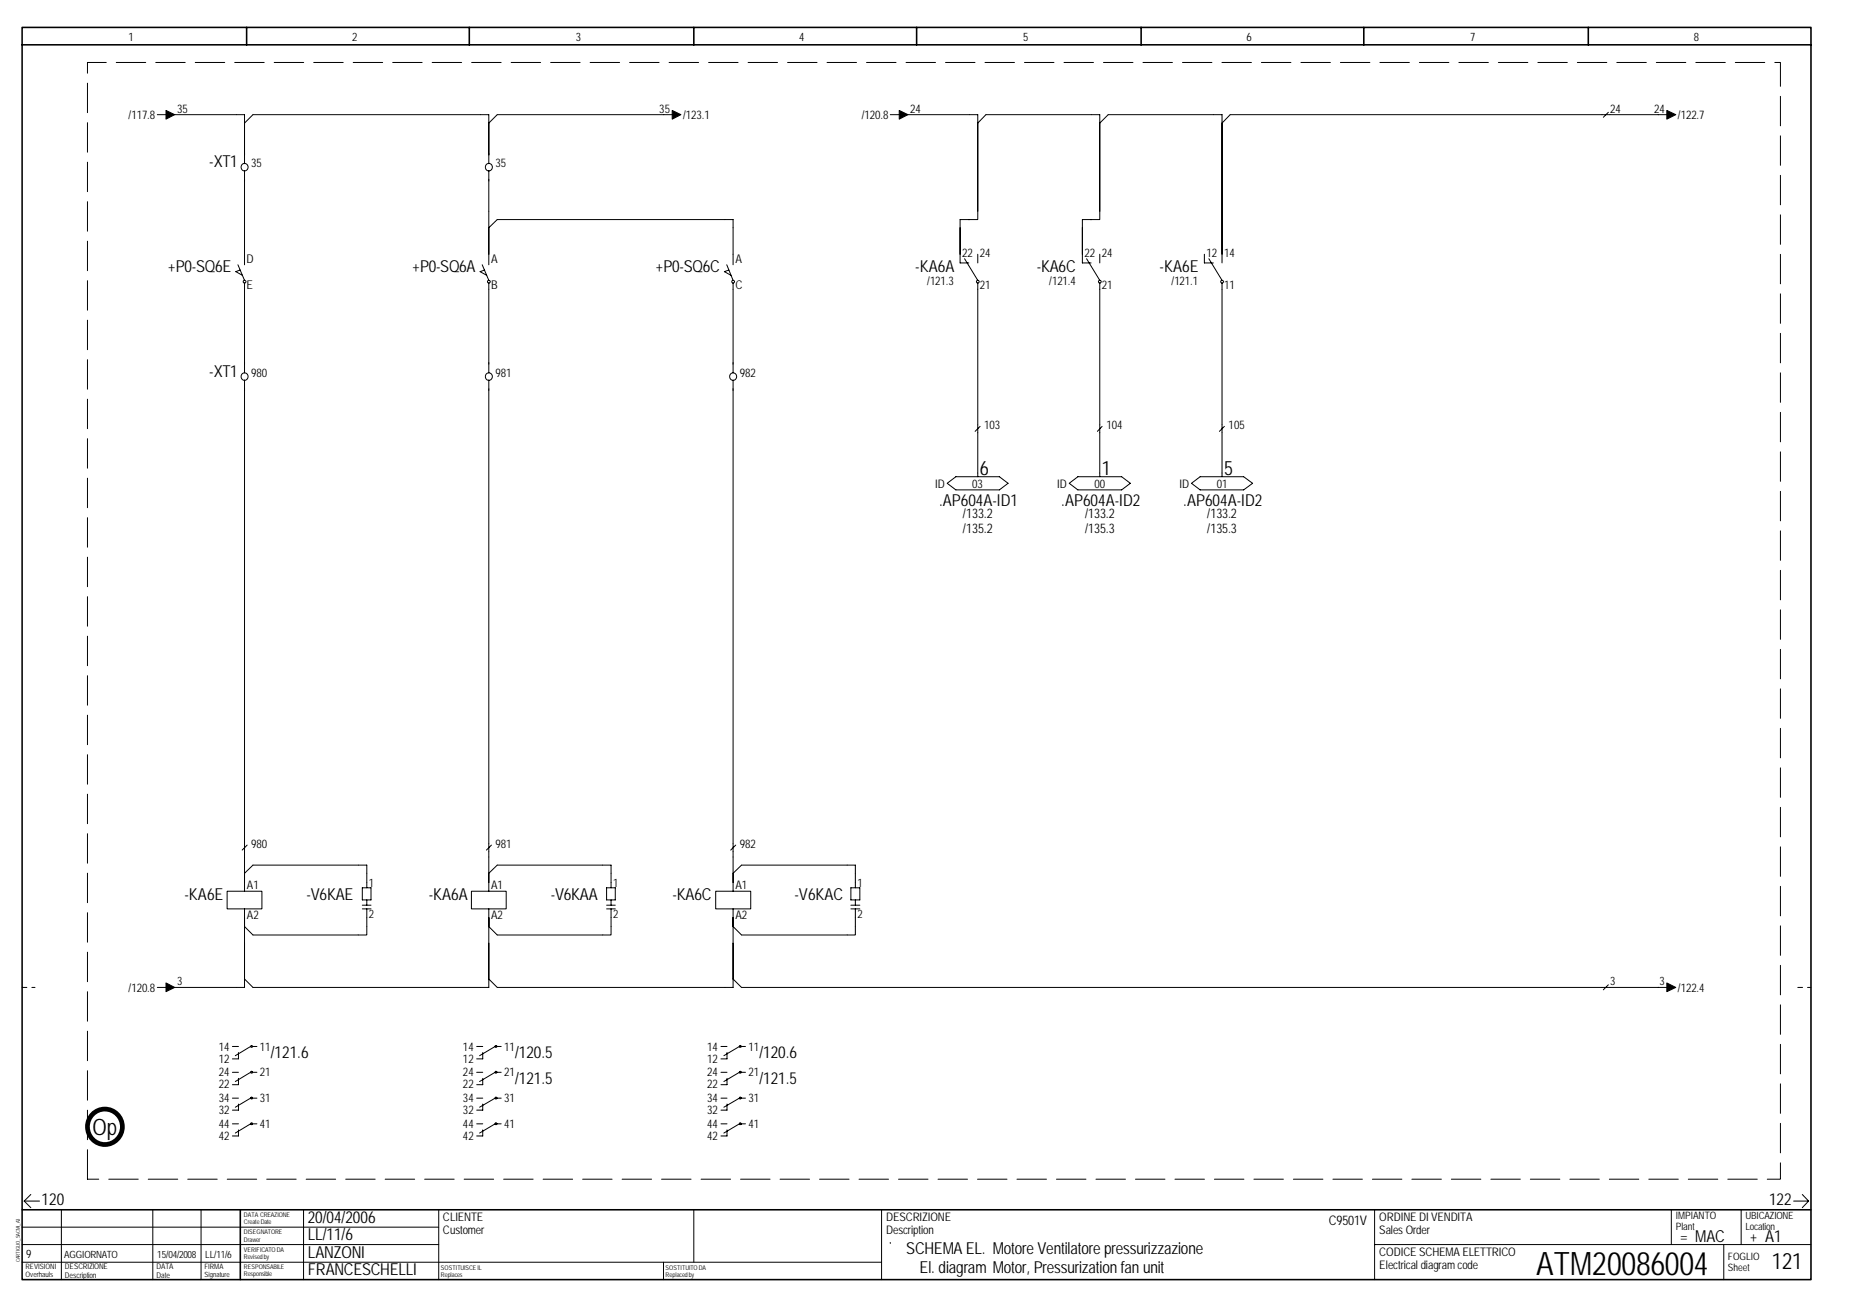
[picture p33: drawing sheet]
<svg xmlns="http://www.w3.org/2000/svg" width="297mm" height="210mm" viewBox="0 0 297 210" stroke-linecap="round" stroke-linejoin="round" font-family="sans-serif">
<defs><g id="words">
<text font-size="5.2" x="246.8" y="204.7">ATM20086004</text>
<g font-size="3.6">
<text x="14.9" y="182.3">Op</text>
<text x="284.6" y="203.7">121</text>
</g>
<g font-size="3.2">
<text x="157.4" y="76.3">6</text>
<text x="177" y="76.3">1</text>
<text x="196.7" y="76.3">5</text>
</g>
<g font-size="2.7">
<text x="33.6" y="26.8">-XT1</text>
<text x="27" y="43.6">+P0-SQ6E</text>
<text x="66.2" y="43.6">+P0-SQ6A</text>
<text x="105.3" y="43.6">+P0-SQ6C</text>
<text x="147" y="43.6">-KA6A</text>
<text x="166.6" y="43.6">-KA6C</text>
<text x="186.3" y="43.6">-KA6E</text>
<text x="33.6" y="60.5">-XT1</text>
<text x="150.9" y="81.2">.AP604A-ID1</text>
<text x="170.5" y="81.2">.AP604A-ID2</text>
<text x="190.1" y="81.2">.AP604A-ID2</text>
<text x="29.6" y="144.5">-KA6E</text>
<text x="49.2" y="144.5">-V6KAE</text>
<text x="68.9" y="144.5">-KA6A</text>
<text x="88.5" y="144.5">-V6KAA</text>
<text x="108" y="144.5">-KA6C</text>
<text x="127.6" y="144.5">-V6KAC</text>
<text x="43.5" y="170">/121.6</text>
<text x="82.8" y="170">/120.5</text>
<text x="122" y="170">/120.6</text>
<text x="82.8" y="174.1">/121.5</text>
<text x="122" y="174.1">/121.5</text>
<text x="6.7" y="193.6">120</text>
<text x="49.4" y="196.4">20/04/2006</text>
<text x="284.2" y="193.6">122</text>
<text x="49.4" y="202">LANZONI</text>
<text x="49.4" y="199.2">LL/11/6</text>
<text x="145.6" y="201.4">SCHEMA EL. Motore Ventilatore pressurizzazione</text>
<text x="49.4" y="204.8">FRANCESCHELLI</text>
<text x="147.7" y="204.4">El. diagram Motor, Pressurization fan unit</text>
</g>
<g font-size="2.6">
<text x="269.9" y="199.5">= MAC</text>
<text x="281.1" y="199.5">+ A1</text>
</g>
<g font-size="2.1">
<text x="154.7" y="83.2">/133.2</text>
<text x="174.3" y="83.2">/133.2</text>
<text x="193.9" y="83.2">/133.2</text>
<text x="154.7" y="85.6">/135.2</text>
<text x="174.3" y="85.6">/135.3</text>
<text x="193.9" y="85.6">/135.3</text>
<text x="213.5" y="196.7">C9501V</text>
</g>
<g font-size="1.9">
<text x="20.7" y="6.5">1</text>
<text x="56.6" y="6.5">2</text>
<text x="92.5" y="6.5">3</text>
<text x="128.4" y="6.5">4</text>
<text x="164.4" y="6.5">5</text>
<text x="200.3" y="6.5">6</text>
<text x="236.2" y="6.5">7</text>
<text x="272.1" y="6.5">8</text>
<text x="20.7" y="19.1">/117.8</text>
<text x="28.4" y="18.1">35</text>
<text x="105.9" y="18.1">35</text>
<text x="109.7" y="19.1">/123.1</text>
<text x="138.4" y="19.1">/120.8</text>
<text x="146.2" y="18.1">24</text>
<text x="258.7" y="18.1">24</text>
<text x="265.7" y="18.1">24</text>
<text x="269.6" y="19.1">/122.7</text>
<text x="40.3" y="26.8">35</text>
<text x="79.6" y="26.8">35</text>
<text x="154.6" y="41.2">22</text>
<text x="157.4" y="41.2">24</text>
<text x="174.2" y="41.2">22</text>
<text x="177" y="41.2">24</text>
<text x="193.8" y="41.2">12</text>
<text x="196.7" y="41.2">14</text>
<text x="39.6" y="42.2">D</text>
<text x="39.6" y="46.5">E</text>
<text x="78.9" y="42.2">A</text>
<text x="78.9" y="46.5">B</text>
<text x="118.1" y="42.2">A</text>
<text x="118.1" y="46.5">C</text>
<text x="148.9" y="45.7">/121.3</text>
<text x="157.4" y="46.4">21</text>
<text x="168.5" y="45.7">/121.4</text>
<text x="177" y="46.4">21</text>
<text x="188.2" y="45.7">/121.1</text>
<text x="196.7" y="46.4">11</text>
<text x="40.3" y="60.5">980</text>
<text x="79.6" y="60.5">981</text>
<text x="118.8" y="60.5">982</text>
<text x="158.1" y="68.9">103</text>
<text x="177.7" y="68.9">104</text>
<text x="197.4" y="68.9">105</text>
<text x="150.2" y="78.3">ID</text>
<text x="156.2" y="78.3">03</text>
<text x="169.8" y="78.3">ID</text>
<text x="175.8" y="78.3">00</text>
<text x="189.5" y="78.3">ID</text>
<text x="195.5" y="78.3">01</text>
<text x="40.3" y="136.1">980</text>
<text x="79.6" y="136.1">981</text>
<text x="118.8" y="136.1">982</text>
<text x="39.7" y="142.8">A1</text>
<text x="59.3" y="142.5">1</text>
<text x="78.9" y="142.8">A1</text>
<text x="98.5" y="142.5">1</text>
<text x="118.1" y="142.8">A1</text>
<text x="137.7" y="142.5">1</text>
<text x="39.7" y="147.6">A2</text>
<text x="59.3" y="147.4">2</text>
<text x="78.9" y="147.6">A2</text>
<text x="98.5" y="147.4">2</text>
<text x="118.1" y="147.6">A2</text>
<text x="137.7" y="147.4">2</text>
<text x="20.7" y="159.3">/120.8</text>
<text x="28.4" y="158.2">3</text>
<text x="258.7" y="158.2">3</text>
<text x="266.6" y="158.2">3</text>
<text x="269.6" y="159.3">/122.4</text>
<text x="35.1" y="170.6">12</text>
<text x="35.1" y="168.7">14</text>
<text x="35.1" y="172.8">24</text>
<text x="41.7" y="168.7">11</text>
<text x="41.7" y="172.8">21</text>
<text x="74.4" y="170.6">12</text>
<text x="74.4" y="168.7">14</text>
<text x="74.4" y="172.8">24</text>
<text x="81" y="168.7">11</text>
<text x="81" y="172.8">21</text>
<text x="113.6" y="170.6">12</text>
<text x="113.6" y="168.7">14</text>
<text x="113.6" y="172.8">24</text>
<text x="120.2" y="168.7">11</text>
<text x="120.2" y="172.8">21</text>
<text x="35.1" y="174.8">22</text>
<text x="35.1" y="178.9">32</text>
<text x="35.1" y="177">34</text>
<text x="41.7" y="177">31</text>
<text x="74.4" y="174.8">22</text>
<text x="74.4" y="178.9">32</text>
<text x="74.4" y="177">34</text>
<text x="81" y="177">31</text>
<text x="113.6" y="174.8">22</text>
<text x="113.6" y="178.9">32</text>
<text x="113.6" y="177">34</text>
<text x="120.2" y="177">31</text>
<text x="35.1" y="183.1">42</text>
<text x="35.1" y="181.1">44</text>
<text x="41.7" y="181.1">41</text>
<text x="74.4" y="183.1">42</text>
<text x="74.4" y="181.1">44</text>
<text x="81" y="181.1">41</text>
<text x="113.6" y="183.1">42</text>
<text x="113.6" y="181.1">44</text>
<text x="120.2" y="181.1">41</text>
<text x="71.2" y="196">CLIENTE</text>
<text x="142.3" y="196">DESCRIZIONE</text>
<text x="221.5" y="196">ORDINE DI VENDITA</text>
<text x="4.2" y="202">9</text>
<text x="71.2" y="198.2">Customer</text>
<text x="142.3" y="198.2">Description</text>
<text x="221.5" y="201.7">CODICE SCHEMA ELETTRICO</text>
<text x="221.5" y="203.8">Electrical diagram code</text>
<text x="221.5" y="198.2">Sales Order</text>
</g>
<g font-size="1.6">
<text x="269.2" y="195.7">IMPIANTO</text>
<text x="269.2" y="197.5">Plant</text>
<text x="280.4" y="195.7">UBICAZIONE</text>
<text x="280.4" y="197.5">Location</text>
<text x="10.3" y="202">AGGIORNATO</text>
<text x="25.3" y="202">15/04/2008</text>
<text x="33" y="202">LL/11/6</text>
<text x="277.6" y="202.4">FOGLIO</text>
<text x="277.6" y="204.2">Sheet</text>
</g>
<g font-size="1.3">
<text x="10.4" y="203.8">DESCRIZIONE</text>
<text x="25.1" y="203.8">DATA</text>
<text x="10.4" y="205.3">Description</text>
<text x="25.1" y="205.3">Date</text>
</g>
<g font-size="1.2">
<text x="4.1" y="203.8">REVISIONI</text>
<text x="32.8" y="203.8">FIRMA</text>
<text x="4.1" y="205.1">Overhauls</text>
<text x="32.8" y="205.1">Signature</text>
</g>
<g font-size="1">
<text x="39.2" y="195.4">DATA CREAZIONE</text>
<text x="39.2" y="196.6">Create Date</text>
<text x="39.2" y="198.2">DISEGNATORE</text>
<text x="39.2" y="199.4">Drawer</text>
<text x="39.2" y="201">VERIFICATO DA</text>
<text x="39.2" y="202.2">Revised by</text>
<text x="39.2" y="203.8">RESPONSABILE</text>
<text x="70.8" y="203.9">SOSTITUISCE IL</text>
<text x="106.9" y="203.9">SOSTITUITO DA</text>
<text x="39.2" y="205">Responsible</text>
<text x="70.8" y="205.1">Replaces</text>
<text x="106.9" y="205.1">Replaced by</text>
</g>
<text font-size=".8" x="3.2" y="202.8" transform="rotate(-90 3.2 202.8)">CARTIGLIO_SACMI_A3</text>
</g></defs>
<path d="M3.6 4.4h287.3v201.1h-287.3zM3.6 7.2h287.3M39.6 4.4v2.8M75.4 4.4v2.8M111.5 4.4v2.8M147.3 4.4v2.8M183.3 4.4v2.8M219.1 4.4v2.8M255.2 4.4v2.8M3.6 194.3h287.3M38.6 194.3v11.2" fill="none" stroke="#000" stroke-width=".25"/>
<g fill="none" stroke="#000" stroke-width=".16">
<path d="M3.6 197.1h66.9M3.6 199.9h66.9M3.9 192.9l1 1.1M3.9 192.9h2.4M4.9 191.8l-1 1.1M9.9 194.3v11.2M24.6 194.3v11.2M32.3 194.3v11.2M48.8 194.3v11.2M70.5 194.3v11.2M111.5 194.3v8.4M288.1 192.9h2.5"/>
<path d="M289.5 191.8l1.1 1.1M290.6 192.9l-1.1 1.1M3.6 202.7h138M106.6 202.7v2.8"/>
</g>
<path d="M3.6 158.6h2M288.8 158.6h2.1" fill="none" stroke="#000" stroke-width=".16" stroke-dasharray=".8 .8"/>
<path d="M113.9 195h26v7h-26z" fill="#fff"/>
<g fill="none" stroke="#000" stroke-width=".16">
<path d="M25.3 18.4h2.1M28 18.4h11.3v7.9M39.3 19.8l1.3-1.4h37.9v7.9M108.7 18.4h-28.8l-1.4 1.4M143 18.4h2.1M145.8 18.4h11.3v16.9h-2.9v6.9h1.4M157.1 19.8l1.3-1.4h18.3v16.9h-2.8v6.9h1.4M176.7 19.8l1.3-1.4h18.3v23.8M258.4 18l-.8 .8M268.5 18.4h-70.9l-1.3 1.4M39.3 27.4v15.1M78.5 27.4v15.1"/>
<path d="M78.5 36.6l1.4-1.3h37.9v7.2M38.2 42.5l1.1 2.5M38.6 43.4l-.7 .2 1 .6M39.3 45.4v14.5M77.5 42.5l1 2.5M77.8 43.4l-.7 .2 1.1 .6M78.5 45.4v14.5M116.8 42.5l1 2.5M117.1 43.4l-.7 .2 1 .6M117.8 45.4v14.5M155 41.6l2.1 3.4M157.1 40.8v1.4"/>
<path d="M157.1 45.4v31.2M174.6 41.6l2.1 3.4M176.7 40.8v1.4M176.7 45.4v31.2M193.5 40.8v1.4h1.4M194.2 41.6l2.1 3.4M196.3 45.4v31.2M39.3 61v82.1M78.5 61v82.1M117.8 61v82.1M152.2 77.6l1.4-1h6.9l1.4 1-1.4 1.1h-6.9zM157.5 68.5l-.8 .8"/>
<path d="M171.8 77.6l1.4-1h7l1.4 1-1.4 1.1h-7zM177.1 68.5l-.8 .8M191.4 77.6l1.4-1h7l1.4 1-1.4 1.1h-7zM196.7 68.5l-.8 .8M39.7 135.7l-.8 .8M78.9 135.7l-.8 .8M118.2 135.7l-.8 .8M25.3 158.6h2.1M36.5 143.1h5.6v2.9h-5.6zM39.3 146v12.6h-11.3M39.3 140.3l1.3-1.4h18.3v3.7M58.2 142.6h1.4v1.9h-1.4z"/>
<path d="M58.2 145.4h1.4M58.2 146h1.4M58.9 146v4.2h-18.3l-1.3-1.4M58.9 144.5v.9M75.7 143.1h5.6v2.9h-5.6zM78.5 140.3l1.4-1.4h18.3v3.7M78.5 146v12.6h-37.9l-1.3-1.4M97.4 142.6h1.4v1.9h-1.4zM97.4 145.4h1.4M97.4 146h1.4M98.2 146v4.2h-18.3l-1.4-1.4M98.2 144.5v.9"/>
<path d="M115 143.1h5.6v2.9h-5.6zM117.8 140.3l1.3-1.4h18.3v3.7M117.8 146v12.6h-37.9l-1.4-1.4M117.8 157.2l1.3 1.4h149.4M136.7 142.6h1.4v1.9h-1.4zM136.7 145.4h1.4M136.7 146h1.4M137.4 146v4.2h-18.3l-1.3-1.4M137.4 144.5v.9M258.4 158.2l-.8 .8M37.3 168.1h1M37.3 172.2h1"/>
<path d="M37.3 176.4h1M38.3 169v1.1h-1M38.3 173.2v1h-1M38.3 177.3v1h-1M40.3 168.1l-2.5 1.4M40.3 172.2l-2.5 1.5M40.3 176.4l-2.5 1.4M40.3 167.9a.17 .17 0 0 1 .2 .1 .17 .17 0 0 1 0 .2l-.2-.1zM40.3 172.1l.1-.1a.17 .17 0 0 1 .2 .1 .17 .17 0 0 1-.1 .2h-.2zM40.3 176.2h.1a.17 .17 0 0 1 .2 .1 .17 .17 0 0 1-.1 .2l-.2-.1zM40.6 168.1h.7M40.6 172.2h.7"/>
<path d="M40.6 176.4h.7M76.6 168.1h1M76.6 172.2h1M76.6 176.4h1M77.6 169v1.1h-1M77.6 173.2v1h-1M77.6 177.3v1h-1M79.5 168l.3-.1v.2l-.2 .1zM79.5 176.3l.2-.1 .1 .2-.2 .1zM79.5 168.1l-2.5 1.4M79.5 172.2l-2.5 1.5M79.5 176.4l-2.5 1.4"/>
<path d="M79.6 172.1h.2v.2h-.3zM79.8 168.1h.7M79.8 172.2h.7M79.8 176.4h.7M115.8 168.1h1M115.8 172.2h1M115.8 176.4h1M116.8 169v1.1h-1M116.8 173.2v1h-1M116.8 177.3v1h-1M118.8 168l.2-.1 .1 .2-.3 .1zM118.8 176.3l.2-.1 .1 .2-.3 .1z"/>
<path d="M118.8 168.1l-2.5 1.4M118.8 172.2l-2.5 1.5M118.8 176.4l-2.5 1.4M118.8 172.1h.2v.2h-.2zM119.1 168.1h.7M119.1 172.2h.7M119.1 176.4h.7M37.3 180.5h1M38.3 181.5v.9h-1M40.3 180.5l-2.5 1.5M40.3 180.4l.1-.1a.17 .17 0 0 1 .2 .1 .17 .17 0 0 1-.1 .2h-.2zM40.6 180.5h.7"/>
<path d="M76.6 180.5h1M77.6 181.5v.9h-1M79.5 180.4l.2-.1 .1 .2-.2 .1zM79.5 180.5l-2.5 1.5M79.8 180.5h.7M115.8 180.5h1M116.8 181.5v.9h-1M118.8 180.4l.2-.1 .1 .2-.3 .1zM118.8 180.5l-2.5 1.5M119.1 180.5h.7M141.6 194.3v11.2M143 199.5h.1"/>
<path d="M220.8 199.9h70.1M220.8 194.3v11.2M268.5 194.3v5.6M276.9 199.9v5.6M279.7 194.3v5.6"/>
<circle cx="39.3" cy="26.8" r=".58"/>
<circle cx="78.5" cy="26.8" r=".58"/>
<circle cx="39.3" cy="45.2" r=".22"/>
<circle cx="78.5" cy="45.2" r=".22"/>
<circle cx="117.8" cy="45.2" r=".22"/>
<circle cx="157.1" cy="45.2" r=".22"/>
<circle cx="176.7" cy="45.2" r=".22"/>
<circle cx="196.3" cy="45.2" r=".22"/>
<circle cx="39.3" cy="60.5" r=".58"/>
<circle cx="78.5" cy="60.5" r=".58"/>
<circle cx="117.8" cy="60.5" r=".58"/>
</g>
<g fill="#000" stroke="#000" stroke-width=".16">
<path d="M26.7 17.7l1.4 .7-1.4 .7z" fill-rule="evenodd"/>
<path d="M108 17.7l1.4 .7-1.4 .7z" fill-rule="evenodd"/>
<path d="M144.5 17.7l1.4 .7-1.4 .7z" fill-rule="evenodd"/>
<path d="M267.8 17.7l1.4 .7-1.4 .7z" fill-rule="evenodd"/>
<path d="M26.7 157.9l1.4 .7-1.4 .7z" fill-rule="evenodd"/>
<path d="M267.8 157.9l1.4 .7-1.4 .7z" fill-rule="evenodd"/>
</g>
<circle cx="16.8" cy="181" r="2.82" fill="none" stroke="#000" stroke-width=".76"/>
<path d="M14.1 189.4v-179.4h271.9v179.4h-271.9" fill="none" stroke="#000" stroke-width=".16" stroke-dasharray="4.7 1.6"/>
<use href="#words"/>
</svg>
